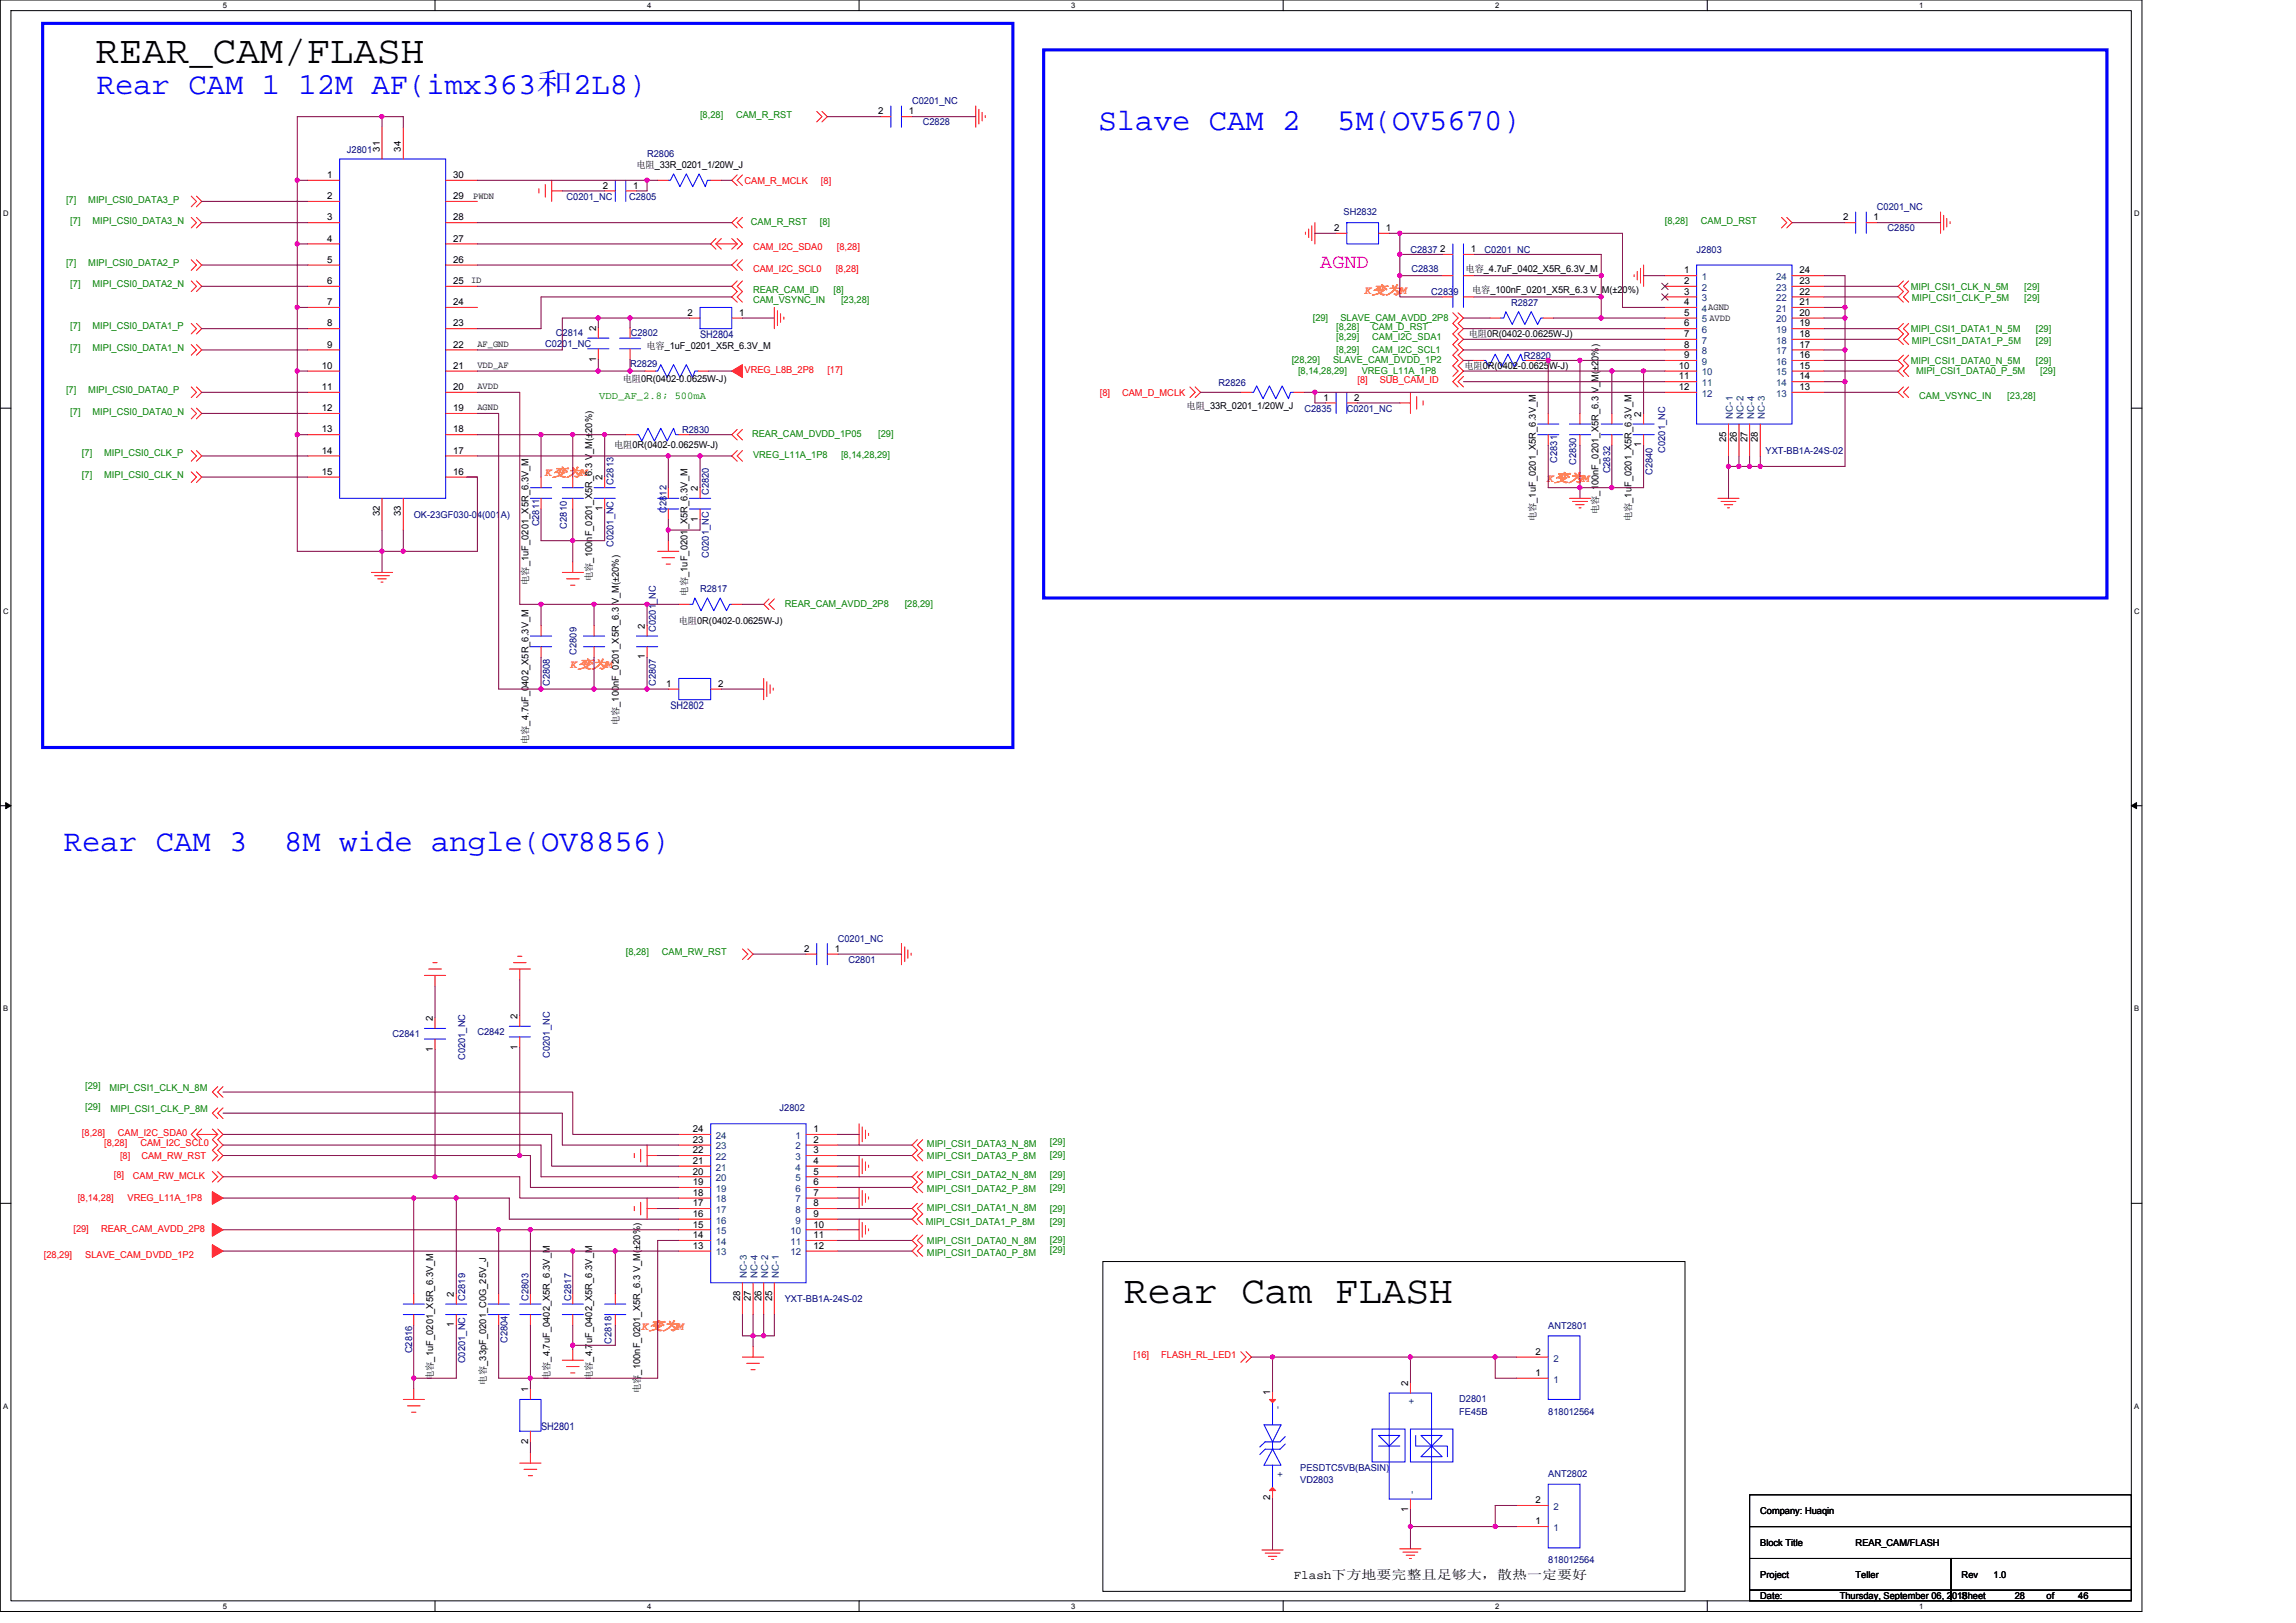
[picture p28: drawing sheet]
<svg xmlns="http://www.w3.org/2000/svg" width="297mm" height="210mm" viewBox="0 0 297 210" stroke-linecap="round" stroke-linejoin="round" font-family="sans-serif">
<defs><g id="words">
<g font-size="5.1">
<text x="12.4" y="8.1">REAR_CAM/FLASH</text>
<text x="145.4" y="168.6">Rear Cam FLASH</text>
</g>
<g font-size="4" fill="#00f">
<text x="12.5" y="12.2">Rear CAM 1 12M AF(imx363和2L8)</text>
<text x="142.1" y="16.9">Slave CAM 2</text>
<text x="173" y="16.9">5M(OV5670)</text>
<text x="8.3" y="110.2">Rear CAM 3</text>
<text x="36.8" y="110.2">8M wide angle(OV8856)</text>
</g>
<text font-size="2.6" fill="#f0f" x="170.8" y="34.7">AGND</text>
<text font-size="1.6" x="167.4" y="204.3">Flash下方地要完整且足够大，散热一定要好</text>
<g font-size="1.5" fill="#ff8000">
<text x="176.6" y="38.1">K变为</text>
<text x="181.2" y="38.1">M</text>
<text x="70.5" y="61.6">K变为M</text>
<text x="200.2" y="62.3">K变为</text>
<text x="204.8" y="62.3">M</text>
<text x="73.8" y="86.5">K变为M</text>
<text x="83" y="172.1">K变为M</text>
</g>
<g font-size="1.4" fill="#000080">
<text x="90.6" y="43.8">SH2804</text>
<text x="86.7" y="91.8">SH2802</text>
<text x="70" y="185">SH2801</text>
</g>
<text font-size="1.4" fill="#008000" x="77.5" y="51.6">VDD_AF_2.8; 500mA</text>
<g font-size="1.2" fill="#008000">
<text x="90.6" y="15.3">[8,28]</text>
<text x="95.2" y="15.3">CAM_R_RST</text>
<text x="8.5" y="26.2">[7]</text>
<text x="9.1" y="29">[7]</text>
<text x="11.4" y="26.2">MIPI_CSI0_DATA3_P</text>
<text x="12" y="29">MIPI_CSI0_DATA3_N</text>
<text x="97.2" y="29.1">CAM_R_RST</text>
<text x="106.1" y="29.1">[8]</text>
<text x="215.4" y="29">[8,28]</text>
<text x="220" y="29">CAM_D_RST</text>
<text x="8.5" y="34.5">[7]</text>
<text x="11.4" y="34.5">MIPI_CSI0_DATA2_P</text>
<text x="9.1" y="37.2">[7]</text>
<text x="12" y="37.2">MIPI_CSI0_DATA2_N</text>
<text x="97.4" y="39.3">CAM_VSYNC_IN</text>
<text x="97.4" y="37.9">REAR_CAM_ID</text>
<text x="107.8" y="37.9">[8]</text>
<text x="108.8" y="39.3">[23,28]</text>
<text x="169.8" y="41.6">[29]</text>
<text x="173.4" y="41.6">SLAVE_CAM_AVDD_2P8</text>
<text x="247.2" y="37.5">MIPI_CSI1_CLK_N_5M</text>
<text x="247.4" y="39">MIPI_CSI1_CLK_P_5M</text>
<text x="261.9" y="37.5">[29]</text>
<text x="261.9" y="39">[29]</text>
<text x="9.1" y="45.4">[7]</text>
<text x="9.1" y="42.5">[7]</text>
<text x="12" y="45.4">MIPI_CSI0_DATA1_N</text>
<text x="12" y="42.5">MIPI_CSI0_DATA1_P</text>
<text x="167.1" y="46.9">[28,29]</text>
<text x="172.5" y="46.9">SLAVE_CAM_DVDD_1P2</text>
<text x="172.9" y="44">[8,29]</text>
<text x="172.9" y="45.7">[8,29]</text>
<text x="172.9" y="42.7">[8,28]</text>
<text x="177.5" y="44">CAM_I2C_SDA1</text>
<text x="177.5" y="45.7">CAM_I2C_SCL1</text>
<text x="177.5" y="42.7">CAM_D_RST</text>
<text x="247.2" y="47.1">MIPI_CSI1_DATA0_N_5M</text>
<text x="247.2" y="43">MIPI_CSI1_DATA1_N_5M</text>
<text x="247.4" y="44.5">MIPI_CSI1_DATA1_P_5M</text>
<text x="263.4" y="47.1">[29]</text>
<text x="263.4" y="43">[29]</text>
<text x="263.4" y="44.5">[29]</text>
<text x="8.5" y="50.9">[7]</text>
<text x="9.1" y="53.7">[7]</text>
<text x="11.4" y="50.9">MIPI_CSI0_DATA0_P</text>
<text x="12" y="53.7">MIPI_CSI0_DATA0_N</text>
<text x="167.9" y="48.5">[8,14,28,29]</text>
<text x="176.2" y="48.5">VREG_L11A_1P8</text>
<text x="247.9" y="48.5">MIPI_CSI1_DATA0_P_5M</text>
<text x="248.3" y="51.6">CAM_VSYNC_IN</text>
<text x="259.7" y="51.6">[23,28]</text>
<text x="263.9" y="48.5">[29]</text>
<text x="10.6" y="59">[7]</text>
<text x="13.5" y="59">MIPI_CSI0_CLK_P</text>
<text x="97.3" y="56.5">REAR_CAM_DVDD_1P05</text>
<text x="97.4" y="59.3">VREG_L11A_1P8</text>
<text x="108.8" y="59.3">[8,14,28,29]</text>
<text x="113.6" y="56.5">[29]</text>
<text x="10.6" y="61.9">[7]</text>
<text x="13.5" y="61.9">MIPI_CSI0_CLK_N</text>
<text x="101.5" y="78.5">REAR_CAM_AVDD_2P8</text>
<text x="117" y="78.5">[28,29]</text>
<text x="81" y="123.6">[8,28]</text>
<text x="85.6" y="123.6">CAM_RW_RST</text>
<text x="11" y="140.9">[29]</text>
<text x="11" y="143.6">[29]</text>
<text x="14.2" y="141.2">MIPI_CSI1_CLK_N_8M</text>
<text x="14.3" y="143.9">MIPI_CSI1_CLK_P_8M</text>
<text x="119.9" y="148.4">MIPI_CSI1_DATA3_N_8M</text>
<text x="119.9" y="149.9">MIPI_CSI1_DATA3_P_8M</text>
<text x="135.8" y="148.2">[29]</text>
<text x="135.8" y="149.8">[29]</text>
<text x="119.9" y="154.2">MIPI_CSI1_DATA2_P_8M</text>
<text x="119.9" y="152.4">MIPI_CSI1_DATA2_N_8M</text>
<text x="135.8" y="152.4">[29]</text>
<text x="135.8" y="154.1">[29]</text>
<text x="119.8" y="158.5">MIPI_CSI1_DATA1_P_8M</text>
<text x="119.9" y="156.7">MIPI_CSI1_DATA1_N_8M</text>
<text x="119.9" y="160.9">MIPI_CSI1_DATA0_N_8M</text>
<text x="135.8" y="158.5">[29]</text>
<text x="135.8" y="156.8">[29]</text>
<text x="135.8" y="160.8">[29]</text>
<text x="119.9" y="162.6">MIPI_CSI1_DATA0_P_8M</text>
<text x="135.8" y="162.2">[29]</text>
</g>
<g font-size="1.2">
<text x="113.6" y="14.8">2</text>
<text x="117.6" y="14.8">1</text>
<text x="42.3" y="23">1</text>
<text x="49.1" y="19.6" transform="rotate(-90 49.1 19.6)">31</text>
<text x="51.9" y="19.6" transform="rotate(-90 51.9 19.6)">34</text>
<text x="58.6" y="23">30</text>
<text x="82.3" y="21.7">电阻_33R_0201_1/20W_J</text>
<text x="42.3" y="25.8">2</text>
<text x="42.3" y="28.5">3</text>
<text x="58.6" y="28.5">28</text>
<text x="58.6" y="25.8">29</text>
<text x="61.2" y="25.8">PWDN</text>
<text x="78" y="24.4">2</text>
<text x="81.9" y="24.4">1</text>
<text x="172.6" y="29.9">2</text>
<text x="179.3" y="29.9">1</text>
<text x="238.4" y="28.5">2</text>
<text x="242.4" y="28.5">1</text>
<text x="42.3" y="31.3">4</text>
<text x="42.3" y="34">5</text>
<text x="58.6" y="34">26</text>
<text x="58.6" y="31.3">27</text>
<text x="186.3" y="32.6">2</text>
<text x="189.6" y="35.1">电容_4.7uF_0402_X5R_6.3V_M</text>
<text x="190.3" y="32.6">1</text>
<text x="217.9" y="35.4">1</text>
<text x="232.8" y="35.4">24</text>
<text x="42.3" y="36.7">6</text>
<text x="42.3" y="39.5">7</text>
<text x="58.6" y="39.5">24</text>
<text x="58.6" y="36.7">25</text>
<text x="60.9" y="36.6">ID</text>
<text x="88.9" y="40.9">2</text>
<text x="95.6" y="40.9">1</text>
<text x="190.5" y="37.9">电容_100nF_0201_X5R_6.3 V_M(±20%)</text>
<text x="217.9" y="36.7">2</text>
<text x="217.9" y="38.1">3</text>
<text x="217.9" y="39.5">4</text>
<text x="217.9" y="40.9">5</text>
<text x="232.8" y="40.9">20</text>
<text x="232.8" y="39.5">21</text>
<text x="232.8" y="38.1">22</text>
<text x="232.8" y="36.7">23</text>
<text x="41.6" y="47.7">10</text>
<text x="42.3" y="42.2">8</text>
<text x="42.3" y="45">9</text>
<text x="58.6" y="47.7">21</text>
<text x="58.6" y="45">22</text>
<text x="58.6" y="42.2">23</text>
<text x="61.8" y="47.6">VDD_AF</text>
<text x="61.8" y="44.9">AF_GND</text>
<text x="77.1" y="46.8" transform="rotate(-90 77.1 46.8)">1</text>
<text x="77.1" y="42.8" transform="rotate(-90 77.1 42.8)">2</text>
<text x="83.6" y="45.1">电容_1uF_0201_X5R_6.3V_M</text>
<text x="189.5" y="47.8">电阻0R(0402-0.0625W-J)</text>
<text x="190" y="43.6">电阻0R(0402-0.0625W-J)</text>
<text x="217.2" y="47.7">10</text>
<text x="217.9" y="42.2">6</text>
<text x="217.9" y="43.6">7</text>
<text x="217.9" y="45">8</text>
<text x="217.9" y="46.3">9</text>
<text x="232.8" y="47.7">15</text>
<text x="232.8" y="46.3">16</text>
<text x="232.8" y="45">17</text>
<text x="232.8" y="43.6">18</text>
<text x="232.8" y="42.2">19</text>
<text x="41.6" y="50.5">11</text>
<text x="41.6" y="53.2">12</text>
<text x="58.6" y="53.2">19</text>
<text x="58.6" y="50.5">20</text>
<text x="61.8" y="50.4">AVDD</text>
<text x="61.8" y="53.1">AGND</text>
<text x="80.6" y="49.4">电阻0R(0402-0.0625W-J)</text>
<text x="153.5" y="53">电阻_33R_0201_1/20W_J</text>
<text x="171.2" y="51.8">1</text>
<text x="175.2" y="51.8">2</text>
<text x="212.3" y="53.9" transform="rotate(-90 212.3 53.9)">2</text>
<text x="217.2" y="49.1">11</text>
<text x="217.2" y="50.5">12</text>
<text x="232.8" y="50.5">13</text>
<text x="232.8" y="49.1">14</text>
<text x="41.6" y="55.9">13</text>
<text x="41.6" y="58.7">14</text>
<text x="58.6" y="58.7">17</text>
<text x="58.6" y="55.9">18</text>
<text x="79.5" y="57.9">电阻0R(0402-0.0625W-J)</text>
<text x="212.3" y="57.9" transform="rotate(-90 212.3 57.9)">1</text>
<text x="223.3" y="57.2" transform="rotate(-90 223.3 57.2)">25</text>
<text x="224.7" y="57.2" transform="rotate(-90 224.7 57.2)">26</text>
<text x="226.1" y="57.2" transform="rotate(-90 226.1 57.2)">27</text>
<text x="227.4" y="57.2" transform="rotate(-90 227.4 57.2)">28</text>
<text x="41.6" y="61.4">15</text>
<text x="58.6" y="61.4">16</text>
<text x="77.9" y="62.1" transform="rotate(-90 77.9 62.1)">2</text>
<text x="90.3" y="63.5" transform="rotate(-90 90.3 63.5)">2</text>
<text x="49.1" y="66.8" transform="rotate(-90 49.1 66.8)">32</text>
<text x="51.9" y="66.8" transform="rotate(-90 51.9 66.8)">33</text>
<text x="77.9" y="66.1" transform="rotate(-90 77.9 66.1)">1</text>
<text x="90.3" y="67.5" transform="rotate(-90 90.3 67.5)">1</text>
<text x="198.7" y="67.5" transform="rotate(-90 198.7 67.5)">电容_1uF_0201_X5R_6.3V_M</text>
<text x="206.8" y="66.5" transform="rotate(-90 206.8 66.5)">电容_100nF_0201_X5R_6.3 V_M(±20%)</text>
<text x="211" y="67.5" transform="rotate(-90 211 67.5)">电容_1uF_0201_X5R_6.3V_M</text>
<text x="68.4" y="75.7" transform="rotate(-90 68.4 75.7)">电容_1uF_0201_X5R_6.3V_M</text>
<text x="76.6" y="75.2" transform="rotate(-90 76.6 75.2)">电容_100nF_0201_X5R_6.3 V_M(±20%)</text>
<text x="89" y="77.1" transform="rotate(-90 89 77.1)">电容_1uF_0201_X5R_6.3V_M</text>
<text x="83.4" y="81.3" transform="rotate(-90 83.4 81.3)">2</text>
<text x="87.8" y="80.7">电阻0R(0402-0.0625W-J)</text>
<text x="83.4" y="85.3" transform="rotate(-90 83.4 85.3)">1</text>
<text x="86.2" y="88.9">1</text>
<text x="92.9" y="88.9">2</text>
<text x="80" y="93.9" transform="rotate(-90 80 93.9)">电容_100nF_0201_X5R_6.3 V_M(±20%)</text>
<text x="68.4" y="96.3" transform="rotate(-90 68.4 96.3)">电容_4.7uF_0402_X5R_6.3V_M</text>
<text x="104" y="123.1">2</text>
<text x="108" y="123.1">1</text>
<text x="66.9" y="131.8" transform="rotate(-90 66.9 131.8)">2</text>
<text x="56" y="136.1" transform="rotate(-90 56 136.1)">1</text>
<text x="56" y="132.1" transform="rotate(-90 56 132.1)">2</text>
<text x="66.9" y="135.8" transform="rotate(-90 66.9 135.8)">1</text>
<text x="89.6" y="149.2">22</text>
<text x="89.6" y="147.8">23</text>
<text x="89.6" y="146.5">24</text>
<text x="105.2" y="146.5">1</text>
<text x="105.2" y="147.8">2</text>
<text x="105.2" y="149.2">3</text>
<text x="89.6" y="154.7">18</text>
<text x="89.6" y="153.3">19</text>
<text x="89.6" y="152">20</text>
<text x="89.6" y="150.6">21</text>
<text x="105.2" y="150.6">4</text>
<text x="105.2" y="152">5</text>
<text x="105.2" y="153.3">6</text>
<text x="105.2" y="154.7">7</text>
<text x="89.6" y="161.6">13</text>
<text x="89.6" y="160.2">14</text>
<text x="89.6" y="158.8">15</text>
<text x="89.6" y="157.4">16</text>
<text x="89.6" y="156.1">17</text>
<text x="105.2" y="156.1">8</text>
<text x="105.2" y="157.4">9</text>
<text x="105.2" y="158.8">10</text>
<text x="105.2" y="160.2">11</text>
<text x="105.2" y="161.6">12</text>
<text x="58.7" y="167.8" transform="rotate(-90 58.7 167.8)">2</text>
<text x="58.7" y="171.7" transform="rotate(-90 58.7 171.7)">1</text>
<text x="95.8" y="168.3" transform="rotate(-90 95.8 168.3)">28</text>
<text x="97.1" y="168.3" transform="rotate(-90 97.1 168.3)">27</text>
<text x="98.5" y="168.3" transform="rotate(-90 98.5 168.3)">26</text>
<text x="99.9" y="168.3" transform="rotate(-90 99.9 168.3)">25</text>
<text x="56" y="178.6" transform="rotate(-90 56 178.6)">电容_1uF_0201_X5R_6.3V_M</text>
<text x="62.9" y="179.1" transform="rotate(-90 62.9 179.1)">电容_33pF_0201_C0G_25V_J</text>
<text x="71.1" y="178.6" transform="rotate(-90 71.1 178.6)">电容_4.7uF_0402_X5R_6.3V_M</text>
<text x="76.6" y="178.6" transform="rotate(-90 76.6 178.6)">电容_4.7uF_0402_X5R_6.3V_M</text>
<text x="182.2" y="179.3" transform="rotate(-90 182.2 179.3)">2</text>
<text x="198.7" y="178">1</text>
<text x="198.7" y="175.3">2</text>
<text x="68.3" y="180.1" transform="rotate(-90 68.3 180.1)">1</text>
<text x="82.8" y="180.3" transform="rotate(-90 82.8 180.3)">电容_100nF_0201_X5R_6.3 V_M(±20%)</text>
<text x="164.3" y="180.5" transform="rotate(-90 164.3 180.5)">1</text>
<text x="68.3" y="186.8" transform="rotate(-90 68.3 186.8)">2</text>
<text x="164.3" y="194.1" transform="rotate(-90 164.3 194.1)">2</text>
<text x="182.2" y="195.6" transform="rotate(-90 182.2 195.6)">1</text>
<text x="198.7" y="197.2">1</text>
<text x="198.7" y="194.5">2</text>
<text x="227.7" y="195.9">Company: Huaqin</text>
<text x="227.7" y="200">Block Title</text>
<text x="240.1" y="200">REAR_CAM/FLASH</text>
<text x="227.7" y="204.1">Project</text>
<text x="227.7" y="206.9">Date:</text>
<text x="238" y="206.9">Thursday, September 06, 2018</text>
<text x="240.1" y="204.1">Teller</text>
<text x="253.8" y="204.1">Rev</text>
<text x="253.8" y="206.9">Sheet</text>
<text x="257.9" y="204.1">1.0</text>
<text x="260.6" y="206.9">28</text>
<text x="264.8" y="206.9">of</text>
<text x="268.9" y="206.9">46</text>
</g>
<g font-size="1.2" fill="#000080">
<text x="118" y="13.5">C0201_NC</text>
<text x="119.4" y="16.2">C2828</text>
<text x="44.9" y="19.8">J2801</text>
<text x="83.7" y="20.3">R2806</text>
<text x="73.3" y="25.8">C0201_NC</text>
<text x="81.4" y="25.8">C2805</text>
<text x="173.8" y="27.9">SH2832</text>
<text x="242.8" y="27.2">C0201_NC</text>
<text x="244.2" y="29.9">C2850</text>
<text x="182.5" y="32.7">C2837</text>
<text x="182.6" y="35.1">C2838</text>
<text x="192.1" y="32.7">C0201_NC</text>
<text x="219.5" y="32.7">J2803</text>
<text x="185.2" y="38.2">C2839</text>
<text x="195.5" y="39.5">R2827</text>
<text x="70.5" y="44.9">C0201_NC</text>
<text x="71.9" y="43.5">C2814</text>
<text x="81.5" y="47.5">R2829</text>
<text x="81.6" y="43.5">C2802</text>
<text x="197.1" y="46.4">R2820</text>
<text x="157.6" y="50">R2826</text>
<text x="168.8" y="53.3">C2835</text>
<text x="174.2" y="53.3">C0201_NC</text>
<text x="88.2" y="56">R2830</text>
<text x="201.4" y="59.9" transform="rotate(-90 201.4 59.9)">C2831</text>
<text x="215.4" y="58.6" transform="rotate(-90 215.4 58.6)">C0201_NC</text>
<text x="228.4" y="58.7">YXT-BB1A-24S-02</text>
<text x="79.4" y="62.7" transform="rotate(-90 79.4 62.7)">C2813</text>
<text x="91.7" y="64.1" transform="rotate(-90 91.7 64.1)">C2820</text>
<text x="203.9" y="60.2" transform="rotate(-90 203.9 60.2)">C2830</text>
<text x="208.3" y="61.3" transform="rotate(-90 208.3 61.3)">C2832</text>
<text x="213.8" y="61.4" transform="rotate(-90 213.8 61.4)">C2840</text>
<text x="53.5" y="67">OK-23GF030-04(001A)</text>
<text x="69.8" y="68.1" transform="rotate(-90 69.8 68.1)">C2811</text>
<text x="73.3" y="68.4" transform="rotate(-90 73.3 68.4)">C2810</text>
<text x="79.4" y="70.8" transform="rotate(-90 79.4 70.8)">C0201_NC</text>
<text x="86.2" y="66.3" transform="rotate(-90 86.2 66.3)">C2812</text>
<text x="90.6" y="76.6">R2817</text>
<text x="91.7" y="72.2" transform="rotate(-90 91.7 72.2)">C0201_NC</text>
<text x="84.9" y="81.7" transform="rotate(-90 84.9 81.7)">C0201_NC</text>
<text x="71.1" y="88.8" transform="rotate(-90 71.1 88.8)">C2808</text>
<text x="74.6" y="84.7" transform="rotate(-90 74.6 84.7)">C2809</text>
<text x="84.9" y="88.8" transform="rotate(-90 84.9 88.8)">C2807</text>
<text x="108.4" y="121.8">C0201_NC</text>
<text x="109.8" y="124.6">C2801</text>
<text x="50.8" y="134.2">C2841</text>
<text x="60.2" y="137.2" transform="rotate(-90 60.2 137.2)">C0201_NC</text>
<text x="61.8" y="133.9">C2842</text>
<text x="71.1" y="136.9" transform="rotate(-90 71.1 136.9)">C0201_NC</text>
<text x="100.9" y="143.8">J2802</text>
<text x="60.2" y="168.3" transform="rotate(-90 60.2 168.3)">C2819</text>
<text x="65.7" y="173.8" transform="rotate(-90 65.7 173.8)">C2804</text>
<text x="68.4" y="168.3" transform="rotate(-90 68.4 168.3)">C2803</text>
<text x="73.9" y="168.3" transform="rotate(-90 73.9 168.3)">C2817</text>
<text x="79.1" y="173.9" transform="rotate(-90 79.1 173.9)">C2818</text>
<text x="101.5" y="168.5">YXT-BB1A-24S-02</text>
<text x="200.3" y="171.9">ANT2801</text>
<text x="53.3" y="175.1" transform="rotate(-90 53.3 175.1)">C2816</text>
<text x="60.2" y="176.4" transform="rotate(-90 60.2 176.4)">C0201_NC</text>
<text x="188.8" y="181.4">D2801</text>
<text x="188.8" y="183">FE45B</text>
<text x="200.3" y="183">818012564</text>
<text x="168.2" y="191.9">VD2803</text>
<text x="168.2" y="190.3">PESDTC5VB(BASIN)</text>
<text x="200.3" y="191.1">ANT2802</text>
<text x="200.3" y="202.2">818012564</text>
</g>
<g font-size="1.2" fill="#f00">
<text x="96.3" y="23.7">CAM_R_MCLK</text>
<text x="106.2" y="23.7">[8]</text>
<text x="97.4" y="35.1">CAM_I2C_SCL0</text>
<text x="97.4" y="32.4">CAM_I2C_SDA0</text>
<text x="108.1" y="35.1">[8,28]</text>
<text x="108.3" y="32.4">[8,28]</text>
<text x="96.3" y="48.3">VREG_L8B_2P8</text>
<text x="107" y="48.3">[17]</text>
<text x="142.3" y="51.2">[8]</text>
<text x="145.2" y="51.2">CAM_D_MCLK</text>
<text x="175.6" y="49.6">[8]</text>
<text x="178.5" y="49.6">SUB_CAM_ID</text>
<text x="10.6" y="146.9">[8,28]</text>
<text x="13.5" y="148.3">[8,28]</text>
<text x="15.3" y="146.9">CAM_I2C_SDA0</text>
<text x="15.5" y="149.9">[8]</text>
<text x="18.2" y="148.3">CAM_I2C_SCL0</text>
<text x="18.3" y="149.9">CAM_RW_RST</text>
<text x="10.1" y="155.4">[8,14,28]</text>
<text x="14.7" y="152.4">[8]</text>
<text x="16.5" y="155.4">VREG_L11A_1P8</text>
<text x="17.2" y="152.5">CAM_RW_MCLK</text>
<text x="9.5" y="159.4">[29]</text>
<text x="13.1" y="159.4">REAR_CAM_AVDD_2P8</text>
<text x="5.7" y="162.7">[28,29]</text>
<text x="11" y="162.7">SLAVE_CAM_DVDD_1P2</text>
<text x="146.7" y="175.7">[16]</text>
<text x="150.2" y="175.7">FLASH_RL_LED1</text>
</g>
<g font-size="1.2" fill="#004080">
<text x="220.2" y="36.2">1</text>
<text x="220.2" y="37.6">2</text>
<text x="220.2" y="39">3</text>
<text x="220.2" y="40.3">4AGND</text>
<text x="220.2" y="41.7">5 AVDD</text>
<text x="229.8" y="41.7">20</text>
<text x="229.8" y="40.3">21</text>
<text x="229.8" y="39">22</text>
<text x="229.8" y="37.6">23</text>
<text x="229.8" y="36.2">24</text>
<text x="220.2" y="43.1">6</text>
<text x="220.2" y="44.5">7</text>
<text x="220.2" y="45.8">8</text>
<text x="220.2" y="47.2">9</text>
<text x="229.8" y="47.2">16</text>
<text x="229.8" y="45.8">17</text>
<text x="229.8" y="44.5">18</text>
<text x="229.8" y="43.1">19</text>
<text x="220.2" y="48.6">10</text>
<text x="220.2" y="50">11</text>
<text x="220.2" y="51.3">12</text>
<text x="229.8" y="51.3">13</text>
<text x="229.8" y="50">14</text>
<text x="229.8" y="48.6">15</text>
<text x="224.2" y="54.2" transform="rotate(-90 224.2 54.2)">NC-1</text>
<text x="225.5" y="54.2" transform="rotate(-90 225.5 54.2)">NC-2</text>
<text x="226.9" y="54.2" transform="rotate(-90 226.9 54.2)">NC-4</text>
<text x="228.3" y="54.2" transform="rotate(-90 228.3 54.2)">NC-3</text>
<text x="92.6" y="148.7">23</text>
<text x="92.6" y="147.3">24</text>
<text x="102.9" y="147.3">1</text>
<text x="102.9" y="148.7">2</text>
<text x="92.6" y="155.6">18</text>
<text x="92.6" y="154.2">19</text>
<text x="92.6" y="152.8">20</text>
<text x="92.6" y="151.4">21</text>
<text x="92.6" y="150.1">22</text>
<text x="102.9" y="150.1">3</text>
<text x="102.9" y="151.4">4</text>
<text x="102.9" y="152.8">5</text>
<text x="102.9" y="154.2">6</text>
<text x="102.9" y="155.6">7</text>
<text x="92.6" y="161.1">14</text>
<text x="92.6" y="159.7">15</text>
<text x="92.6" y="158.3">16</text>
<text x="92.6" y="156.9">17</text>
<text x="102.3" y="159.7">10</text>
<text x="102.3" y="161.1">11</text>
<text x="102.9" y="156.9">8</text>
<text x="102.9" y="158.3">9</text>
<text x="92.6" y="162.4">13</text>
<text x="96.6" y="165.3" transform="rotate(-90 96.6 165.3)">NC-3</text>
<text x="98" y="165.3" transform="rotate(-90 98 165.3)">NC-4</text>
<text x="99.4" y="165.3" transform="rotate(-90 99.4 165.3)">NC-2</text>
<text x="100.7" y="165.3" transform="rotate(-90 100.7 165.3)">NC-1</text>
<text x="102.3" y="162.4">12</text>
<text x="201" y="178.9">1</text>
<text x="201" y="176.1">2</text>
<text x="165.6" y="182.3" transform="rotate(-90 165.6 182.3)">-</text>
<text x="183" y="181.6" transform="rotate(-90 183 181.6)">+</text>
<text x="166" y="191.1" transform="rotate(-90 166 191.1)">+</text>
<text x="183" y="193.3" transform="rotate(-90 183 193.3)">-</text>
<text x="201" y="195.3">2</text>
<text x="201" y="198.1">1</text>
</g>
<g font-size="1">
<text x="28.8" y="1">5</text>
<text x="83.7" y="1">4</text>
<text x="138.6" y="1">3</text>
<text x="193.4" y="1">2</text>
<text x="248.3" y="1">1</text>
<text x=".4" y="28">D</text>
<text x="276.1" y="28">D</text>
<text x=".4" y="79.4">C</text>
<text x="276.1" y="79.4">C</text>
<text x=".4" y="130.9">B</text>
<text x="276.1" y="130.9">B</text>
<text x=".4" y="182.3">A</text>
<text x="276.1" y="182.3">A</text>
<text x="28.8" y="208.2">5</text>
<text x="83.7" y="208.2">4</text>
<text x="138.6" y="208.2">3</text>
<text x="193.4" y="208.2">2</text>
<text x="248.3" y="208.2">1</text>
</g>
</g></defs>
<path d="M0 0h277.1v208.5h-277.1zM1.4 1.4h274.3v205.7h-274.3z" fill="none" stroke="#000" stroke-width=".13"/>
<g fill="#fff">
<path d="M28.8 .1h.6v1.1h-.6z"/>
<path d="M28.8 207.3h.6v1.1h-.6z"/>
</g>
<path d="M56.3 0v1.4M56.3 207.1v1.4" fill="none" stroke="#000" stroke-width=".13"/>
<g fill="#fff">
<path d="M83.7 .1h.6v1.1h-.6z"/>
<path d="M83.7 207.3h.6v1.1h-.6z"/>
</g>
<path d="M111.1 0v1.4M111.1 207.1v1.4" fill="none" stroke="#000" stroke-width=".13"/>
<g fill="#fff">
<path d="M138.6 .1h.5v1.1h-.5z"/>
<path d="M138.6 207.3h.5v1.1h-.5z"/>
</g>
<path d="M166 0v1.4M166 207.1v1.4" fill="none" stroke="#000" stroke-width=".13"/>
<g fill="#fff">
<path d="M193.4 .1h.6v1.1h-.6z"/>
<path d="M193.4 207.3h.6v1.1h-.6z"/>
</g>
<path d="M220.9 0v1.4M220.9 207.1v1.4" fill="none" stroke="#000" stroke-width=".13"/>
<g fill="#fff">
<path d="M248.3 .1h.6v1.1h-.6z"/>
<path d="M248.3 207.3h.6v1.1h-.6z"/>
<path d="M.4 27.1h.7v1.1h-.7z"/>
<path d="M276.1 27.1h.7v1.1h-.7z"/>
<path d="M.4 78.5h.7v1.1h-.7z"/>
<path d="M276.1 78.5h.7v1.1h-.7z"/>
</g>
<path d="M0 52.8h1.4M275.7 52.8h1.4" fill="none" stroke="#000" stroke-width=".13"/>
<g fill="#fff">
<path d="M.4 130h.7v1.1h-.7z"/>
<path d="M276.1 130h.7v1.1h-.7z"/>
</g>
<path d="M0 104.2h1.4M275.7 104.2h1.4" fill="none" stroke="#000" stroke-width=".13"/>
<path d="M.7 103.8l.7 .4-.7 .4zM275.7 104.2l.7-.4v.8z" fill="#000" stroke="#000" stroke-width=".13"/>
<g fill="#fff">
<path d="M.4 181.4h.7v1.1h-.7z"/>
<path d="M276.1 181.4h.7v1.1h-.7z"/>
</g>
<path d="M0 155.7h1.4M275.7 155.7h1.4M142.7 163.2h75.3v42.7h-75.3zM226.4 193.4h49.3v4.1h-49.3zM226.4 197.5h49.3v4.1h-49.3zM226.4 201.6h26v4.1h-26zM226.4 205.7h26v1.4h-26zM252.4 205.7h23.3v1.4h-23.3zM252.4 201.6h23.3v4.1h-23.3z" fill="none" stroke="#000" stroke-width=".13"/>
<path d="M5.5 3h125.5v93.7h-125.5zM135 6.5h137.6v70.9h-137.6z" fill="none" stroke="#00f" stroke-width=".4"/>
<g fill="none" stroke="#f00" stroke-width=".13">
<path d="M49.4 16.5v4.1M52.2 16.5v4.1M105.7 14.4l.6 .7-.6 .7M106.3 14.4l.7 .7-.7 .7M113.9 15.1h1.3M116.6 15.1h1.4M126.2 13.7v2.8M126.6 14.1v1.9M127.1 14.5v1.1M127.5 15v.2M24.7 33.6l.7 .7-.7 .7M24.7 36.3l.7 .7-.7 .7"/>
<path d="M24.7 25.4l.7 .7-.7 .7M24.7 28.1l.7 .7-.7 .7M25.4 33.6l.7 .7-.7 .7M25.4 36.3l.7 .7-.7 .7M25.4 25.4l.7 .7-.7 .7M25.4 28.1l.7 .7-.7 .7M39.8 23.3h4.1M39.8 26.1h4.1M39.8 28.8h4.1M39.8 31.6h4.1M39.8 34.3h4.1M39.8 37h4.1"/>
<path d="M39.8 39.8h4.1M57.7 39.8h4.1M57.7 37h4.1M57.7 34.3h4.1M57.7 31.6h4.1M57.7 28.8h4.1M57.7 26.1h4.1M57.7 23.3h4.1M69.7 24.4v.6M70.5 23.9v1.6M71.4 24.7h1.3M71.4 23.3v2.8"/>
<path d="M78.2 24.7h1.4M81 24.7h1.3M85.1 23.3h1.4M91.9 23.3h1.4M92.6 30.9l-.7 .7 .7 .6M92.6 31.6h2.8M92.6 31.6l.7 .6M93.3 30.9l-.7 .7M94.7 30.9l.7 .7M95.4 31.6l-.7 .6M95.4 30.9l.7 .7-.7 .6M95.4 22.6l-.7 .7 .7 .7"/>
<path d="M95.4 28.1l-.7 .7 .7 .7M95.4 33.6l-.7 .7 .7 .7M95.4 36.3l-.7 .7 .7 .7-.7 .7 .7 .7M96.1 22.6l-.7 .7 .7 .7M96.1 28.1l-.7 .7 .7 .7M96.1 33.6l-.7 .7 .7 .7M96.1 36.3l-.7 .7 .7 .7-.7 .7 .7 .7M100.2 39.8v2.7M168.9 30v.3M169.3 29.6v1.1M169.7 29.2v1.9M170.1 28.8v2.8"/>
<path d="M172.9 30.2h1.3M178.3 30.2h1.4M186.6 35.7h1.4M186.6 38.4h1.4M186.6 32.9h1.4M189.3 32.9h1.4M189.3 35.7h1.4M189.3 38.4h1.4M211.4 35.5v.3M211.8 35.1v1.1M212.2 34.7v1.9M212.6 34.3v2.7"/>
<path d="M215.4 35.7h4.1M215.4 37h4.1M215.4 38.4h4.1M215.4 39.8h4.1M230.5 28.1l.7 .7-.7 .7M231.2 28.1l.6 .7-.6 .7M231.8 39.8h4.2M231.8 38.4h4.2M231.8 37h4.2M231.8 35.7h4.2M238.7 28.8h1.4M241.4 28.8h1.4"/>
<path d="M246.2 36.3l-.6 .7 .6 .7-.6 .7 .6 .7M246.9 36.3l-.7 .7 .7 .7-.7 .7 .7 .7M251.1 27.4v2.8M251.5 27.9v1.9M251.9 28.3v1.1M252.3 28.7v.2M24.7 58.3l.7 .7-.7 .7M24.7 50.1l.7 .7-.7 .6M24.7 52.8l.7 .7-.7 .7M24.7 44.6l.7 .7-.7 .7M24.7 41.8l.7 .7-.7 .7M25.4 58.3l.7 .7-.7 .7"/>
<path d="M25.4 50.1l.7 .7-.7 .6M25.4 52.8l.7 .7-.7 .7M25.4 44.6l.7 .7-.7 .7M25.4 41.8l.7 .7-.7 .7M39.8 42.5h4.1M39.8 45.3h4.1M39.8 48h4.1M39.8 50.8h4.1M39.8 53.5h4.1M39.8 56.2h4.1M39.8 59h4.1M57.7 59h4.1"/>
<path d="M57.7 56.2h4.1M57.7 53.5h4.1M57.7 50.8h4.1M57.7 48h4.1M57.7 45.3h4.1M57.7 42.5h4.1M77.4 45.1v1.4M77.4 42.4v1.4M81 56.2h1.3M81.5 45.1v1.4M81.5 42.4v1.4M83.4 48h1.4"/>
<path d="M87.8 56.2h1.4M89.2 41.1h1.4M90.3 48h1.4M94.7 41.1h1.4M95.4 58.3l-.7 .7 .7 .7M95.4 55.6l-.7 .6 .7 .7M96.1 58.3l-.7 .7 .7 .7M96.1 55.6l-.7 .6 .7 .7M100.6 40.2v1.9M101 40.6v1.1M101.4 41v.3M153.9 50.1l.7 .7-.7 .6"/>
<path d="M154.6 50.1l.7 .7-.7 .6M160.5 50.8h1.4M167.4 50.8h1.4M171.5 52.1h1.4M174.2 52.1h1.4M181.1 52.1h1.4M182.5 50.8v2.7M183.3 51.3v1.6M184.1 51.9v.5M188 40.5l.6 .6-.6 .7 .6 .7-.6 .7 .6 .7-.6 .7 .6 .7-.6 .7 .6 .6-.6 .7 .6 .7-.6 .7M188.6 40.5l.7 .6-.7 .7 .7 .7-.7 .7 .7 .7-.7 .7 .7 .7-.7 .7 .7 .6-.7 .7 .7 .7-1.3 1.4 .6 .7M189.3 48.7l-.7 .7 .7 .7"/>
<path d="M190.6 46.6h1.3M192.8 41.1h1.3M197.4 46.6h1.4M199.6 41.1h1.4M200.3 56.2v1.4M200.3 53.5v1.4M204.4 53.5v1.4M204.4 56.2v1.4M208.5 56.2v1.4M208.5 53.5v1.4M212.6 56.2v1.4M212.6 53.5v1.4"/>
<path d="M215.4 41.1h4.1M215.4 42.5h4.1M215.4 43.9h4.1M215.4 45.3h4.1M215.4 46.6h4.1M215.4 48h4.1M215.4 49.4h4.1M215.4 50.8h4.1M223.6 54.9v4.1M225 54.9v4.1M226.4 54.9v4.1M227.7 54.9v4.1"/>
<path d="M231.8 50.8h4.2M231.8 49.4h4.2M231.8 48h4.2M231.8 46.6h4.2M231.8 45.3h4.2M231.8 43.9h4.2M231.8 42.5h4.2M231.8 41.1h4.2M246.2 46l-.6 .6 .6 .7-.6 .7 .6 .7M246.2 41.8l-.6 .7 .6 .7-.6 .7 .6 .7M246.2 50.1l-.6 .7 .6 .6M246.9 46l-.7 .6 .7 .7-.7 .7 .7 .7"/>
<path d="M246.9 41.8l-.7 .7 .7 .7-.7 .7 .7 .7M246.9 50.1l-.7 .7 .7 .6M24.7 61l.7 .7-.7 .7M25.4 61l.7 .7-.7 .7M39.8 61.7h4.1M48 74.1h2.8M48.5 74.5h1.9M48.9 74.9h1.1M49.3 75.3h.2M49.4 64.5v4.1M52.2 64.5v4.1M57.7 61.7h4.1"/>
<path d="M70 64.5v1.3M70 61.7v1.4M72.7 74.1h2.8M73.3 74.9h1.6M73.8 75.7h.6M74.1 72.7v1.4M74.1 61.7v1.4M74.1 64.5v1.3M78.2 64.5v1.3M78.2 61.7v1.4M85.1 71.3h2.7M85.6 72.2h1.7"/>
<path d="M86.2 73h.5M86.5 70v1.3M86.5 63.1v1.4M86.5 65.8v1.4M87.8 78.2h1.4M90.6 65.8v1.4M90.6 63.1v1.4M94.7 78.2h1.4M99.5 77.5l-.7 .7 .7 .7M100.2 77.5l-.7 .7 .7 .7M203 64.5h2.8M203.5 64.9h1.9"/>
<path d="M203.9 65.3h1.1M204.3 65.7h.3M222.2 64.5h2.8M222.6 64.9h2M223.1 65.3h1.1M223.5 65.7h.2M70 80.9v1.4M70 83.7v1.3M76.9 80.9v1.4M76.9 83.7v1.3M83.7 83.7v1.3M83.7 80.9v1.4"/>
<path d="M86.5 89.2h1.3M91.9 89.2h1.4M98.8 87.8v2.7M99.2 88.2v1.9M99.6 88.6v1.1M100 89v.3M54.9 126.2h2.8M55.5 125.4h1.6M56 124.5h.6M56.3 126.2v1.4M56.3 134.4v1.4M56.3 131.7v1.4"/>
<path d="M65.9 125.4h2.7M66.4 124.5h1.7M67 123.7h.5M67.2 134.2v1.3M67.2 131.4v1.4M67.2 125.4v1.3M96.1 122.8l.6 .6-.6 .7M96.7 122.8l.7 .6-.7 .7M104.3 123.4h1.4M107 123.4h1.4M116.6 122.1v2.7M117 122.5v1.9"/>
<path d="M117.5 122.9v1.1M117.9 123.3v.3M25.4 146.8l.7 .6M25.4 146.8h2.8M25.4 146.1l-.7 .7 .7 .6M26.1 146.1l-.7 .7M27.5 151.6l.7 .7-.7 .6M27.5 146.1l.7 .7M28.2 151.6l.6 .7-.6 .6M28.2 146.1l.6 .7-.6 .6 .6 .7-.6 .7 .6 .7-.6 .7M28.2 146.8l-.7 .6 .7 .7-.7 .7 .7 .7-.7 .7M28.2 143.3l-.7 .7 .7 .7"/>
<path d="M28.2 140.6l-.7 .7 .7 .7M28.8 143.3l-.6 .7 .6 .7M28.8 140.6l-.6 .7 .6 .7M82.1 156.1v.5M82.1 149.2v.6M82.9 155.6v1.6M82.9 148.7v1.6M83.7 156.4h1.4M83.7 155v2.7M83.7 149.5h1.4M83.7 148.1v2.8M87.8 159.1h4.1"/>
<path d="M87.8 157.7h4.1M87.8 156.4h4.1M87.8 155h4.1M87.8 153.6h4.1M87.8 152.3h4.1M87.8 150.9h4.1M87.8 149.5h4.1M87.8 148.1h4.1M87.8 146.8h4.1M104.3 146.8h4.1M104.3 148.1h4.1M104.3 149.5h4.1"/>
<path d="M104.3 150.9h4.1M104.3 152.3h4.1M104.3 153.6h4.1M104.3 155h4.1M104.3 156.4h4.1M104.3 157.7h4.1M104.3 159.1h4.1M111.1 145.4v2.7M111.1 149.5v2.8M111.1 157.7v2.8M111.1 153.6v2.8M111.5 145.8v1.9"/>
<path d="M111.5 149.9v1.9M111.5 158.2v1.9M111.5 154v2M112 146.2v1.1M112 150.3v1.1M112 158.6v1.1M112 154.5v1.1M112.4 146.6v.3M112.4 150.7v.3M112.4 159v.2M112.4 154.9v.2M118.7 147.4l-.7 .7 .7 .7-.7 .7 .7 .7"/>
<path d="M118.7 151.6l-.7 .7 .7 .6-.7 .7 .7 .7M118.7 155.7l-.7 .7 .7 .7-.7 .6 .7 .7M118.7 159.8l-.7 .7 .7 .7-.7 .7 .7 .6M119.4 147.4l-.7 .7 .7 .7-.7 .7 .7 .7M119.4 151.6l-.7 .7 .7 .6-.7 .7 .7 .7M119.4 155.7l-.7 .7 .7 .7-.7 .6 .7 .7M119.4 159.8l-.7 .7 .7 .7-.7 .7 .7 .6M53.5 179.7v1.4M53.5 167.3v1.4M53.5 170.1v1.4M59 170.1v1.4M59 167.3v1.4"/>
<path d="M64.5 167.3v1.4M64.5 170.1v1.4M68.6 167.3v1.4M68.6 170.1v1.4M68.6 179.7v1.4M72.7 176h2.8M73.3 176.8h1.6M73.8 177.6h.6M74.1 167.3v1.4M74.1 170.1v1.4M74.1 174.6v1.4M79.6 167.3v1.4"/>
<path d="M79.6 170.1v1.4M87.8 161.9h4.1M87.8 160.5h4.1M96.1 166v4.1M96.1 175.6h2.7M96.6 176.4h1.7M97.2 177.2h.5M97.4 166v4.1M97.4 174.2v1.4M98.8 166v4.1M100.2 166v4.1M104.3 160.5h4.1"/>
<path d="M104.3 161.9h4.1M160.5 174.9l.7 .7-.7 .7M161.2 174.9l.7 .7-.7 .7M182.5 178.9v1.3M196.2 178.3h4.1M196.2 175.6h4.1M52.2 181.1h2.7M52.7 181.9h1.7M53.3 182.7h.5M67.2 189.3h2.8M67.8 190.1h1.6M68.3 190.9h.6"/>
<path d="M68.6 185.2v1.3M68.6 187.9v1.4M164.6 180.1v1.4M164.6 192.4v1.4M182.5 194v1.3M196.2 197.5h4.1M196.2 194.8h4.1M163.3 200.5h2.7M163.7 200.9h1.9M164.1 201.4h1.1M164.5 201.8h.3M181.1 200.4h2.7"/>
<path d="M181.5 200.8h1.9M181.9 201.2h1.1M182.3 201.6h.3"/>
</g>
<g fill="#f00" stroke="#f00" stroke-width=".13">
<path d="M164.2 181.1h.8l-.4 .4z"/>
<path d="M164.2 192.8l.4-.4 .4 .4z"/>
<path d="M94.7 48l1.4-.8v1.6z" fill-rule="evenodd"/>
<path d="M27.5 161l1.3 .9-1.3 .8z" fill-rule="evenodd"/>
<path d="M27.5 154.2l1.3 .8-1.3 .8z" fill-rule="evenodd"/>
<path d="M27.5 158.3l1.3 .8-1.3 .8z" fill-rule="evenodd"/>
</g>
<g fill="none" stroke="#00f" stroke-width=".13">
<path d="M115.2 13.7v2.8M115.2 15.1h.1M116.6 15.1h.1M116.6 13.7v2.8M43.9 20.6h13.8v43.9h-13.8zM79.6 23.3v2.8M79.6 24.7h.1M81 24.7h.1M81 23.3v2.8M86.5 23.3h.2l.4-.8 .9 1.7 .8-1.7 .8 1.7 .8-1.7 .8 1.7 .3-.9h.4M86.5 23.3h.1M90.6 39.8h4.1v2.7h-4.1z"/>
<path d="M91.9 23.3h.1M174.2 30.2h.1M174.2 28.8h4.1v2.8h-4.1zM178.3 30.2h.1M188 31.6v8.2M188 32.9h.1M188 35.7h.1M188 38.4h.1M189.3 31.6v8.2M189.3 32.9h.1M189.3 35.7h.1M189.3 38.4h.1"/>
<path d="M219.5 34.3h12.3v20.6h-12.3zM240.1 27.4v2.8M240.1 28.8h.1M241.4 28.8h.1M241.4 27.4v2.8M76 45.1h2.8M76 43.8h2.8M77.4 45.1h.1M77.4 43.8h.1M80.2 45.1h2.7M80.2 43.8h2.7M81.5 45.1h.1"/>
<path d="M81.5 43.8h.1M82.3 56.2h.3l.4 .9 .8-1.7 .9 1.7 .8-1.7 .8 1.7 .8-1.7 .3 .8h.4M82.3 56.2h.1M84.8 48h.3l.4-.8 .8 1.6 .8-1.6 .9 1.6 .8-1.6 .8 1.6 .3-.8h.4M84.8 48h.1M87.8 56.2h.1M90.3 48h.1M90.6 41.1h.1M94.7 41.1h.1M161.9 50.8h.1M161.9 50.8h.3l.4-.9 .8 1.7 .8-1.7 .9 1.7 .8-1.7 .8 1.7 .3-.8h.4M167.4 50.8h.1"/>
<path d="M172.9 52.1h.1M172.9 50.8v2.7M174.2 50.8v2.7M174.2 52.1h.1M191.9 46.6h.3l.4 .9 .8-1.7 .9 1.7 .8-1.7 .8 1.7 .8-1.7 .3 .8h.4M191.9 46.6h.1M194.1 41.1h.1M194.1 41.1h.4l.3-.8 .8 1.7 .9-1.7 .8 1.7 .8-1.7 .8 1.7 .4-.9h.3M197.4 46.6h.1M198.9 56.2h2.8M198.9 54.9h2.8M199.6 41.1h.1"/>
<path d="M200.3 56.2h.1M200.3 54.9h.1M203 54.9h2.8M203 56.2h2.8M204.4 54.9h.1M204.4 56.2h.1M207.2 56.2h2.7M207.2 54.9h2.7M208.5 56.2h.1M208.5 54.9h.1M211.3 56.2h2.7M211.3 54.9h2.7"/>
<path d="M212.6 56.2h.1M212.6 54.9h.1M68.6 64.5h2.8M68.6 63.1h2.8M70 64.5h.1M70 63.1h.1M72.7 63.1h2.8M72.7 64.5h2.8M74.1 63.1h.1M74.1 64.5h.1M76.9 64.5h2.7M76.9 63.1h2.7"/>
<path d="M78.2 64.5h.1M78.2 63.1h.1M85.1 64.5h2.7M85.1 65.8h2.7M86.5 64.5h.1M86.5 65.8h.1M89.2 65.8h2.7M89.2 64.5h2.7M89.2 78.2h.1M89.2 78.2h.4l.3-.8 .8 1.6 .8-1.6 .8 1.6 .9-1.6 .8 1.6 .4-.8h.3M90.6 65.8h.1M90.6 64.5h.1"/>
<path d="M94.7 78.2h.1M68.6 82.3h2.8M68.6 83.7h2.8M70 82.3h.1M70 83.7h.1M75.5 82.3h2.7M75.5 83.7h2.7M76.9 82.3h.1M76.9 83.7h.1M82.3 83.7h2.8M82.3 82.3h2.8M83.7 83.7h.1"/>
<path d="M83.7 82.3h.1M87.8 87.8h4.1v2.7h-4.1zM87.8 89.2h.1M91.9 89.2h.1M54.9 134.4h2.8M54.9 133.1h2.8M56.3 134.4h.1M56.3 133.1h.1M65.9 134.2h2.7M65.9 132.8h2.7M67.2 134.2h.1M67.2 132.8h.1"/>
<path d="M105.7 122.1v2.7M105.7 123.4h.1M107 123.4h.1M107 122.1v2.7M91.9 145.4h12.4v20.6h-12.4zM52.2 168.7h2.7M52.2 170.1h2.7M53.5 168.7h.1M53.5 170.1h.1M57.7 170.1h2.7M57.7 168.7h2.7M59 170.1h.1"/>
<path d="M59 168.7h.1M63.1 168.7h2.8M63.1 170.1h2.8M64.5 168.7h.1M64.5 170.1h.1M67.2 168.7h2.8M67.2 170.1h2.8M68.6 168.7h.1M68.6 170.1h.1M72.7 168.7h2.8M72.7 170.1h2.8M74.1 168.7h.1"/>
<path d="M74.1 170.1h.1M78.2 168.7h2.8M78.2 170.1h2.8M79.6 168.7h.1M79.6 170.1h.1M200.3 172.8h4.1v8.3h-4.1zM67.2 181.1h2.8v4.1h-2.8zM68.6 185.2h.1M68.6 181.1h.1M163.5 184.3h2.2l-1.1 2.2zM164.6 189.6v2.8M164.6 181.5v2.8"/>
<path d="M164.6 187.5l1.1 2.1h-2.2zM164.6 186.5v1M166.3 185.9l-.7 .6h-1.9l-.7 .7M166.3 186.8l-.7 .7h-1.9l-.7 .7M177.5 184.9h4.3v4.2h-4.3zM178.3 185.7h2.8l-1.4 1.4zM178.3 187.1h2.8M179.7 180.2h5.5v13.8h-5.5zM182.5 184.9h5.5v4.2h-5.5zM183.2 185.7v1.4h4.1v1.4M183.8 185.7h2.8l-2.8 2.8h2.8zM200.3 192h4.1v8.3h-4.1z"/>
</g>
<path d="M215 36.6l.8 .9M215 38l.8 .8M215.8 36.6l-.8 .9M215.8 38l-.8 .8" fill="none" stroke="#804000" stroke-width=".13"/>
<g fill="none" stroke="#800040" stroke-width=".13">
<path d="M49.4 15.1h-10.9v8.2M49.4 15.1v1.4M49.4 15.1h2.8v1.4M107 15.1h6.9M118 15.1h8.2M26.1 26.1h13.7M26.1 28.8h13.7M26.1 34.3h13.7M26.1 37h13.7M38.5 23.3h1.3M38.5 31.6h1.3M38.5 39.8h1.3"/>
<path d="M38.5 23.3v8.3M38.5 31.6v8.2M38.5 39.8v8.2M61.8 23.3h21.9M61.8 34.3h32.9M61.8 28.8h32.9M61.8 37h32.9M61.8 31.6h30.1M72.7 24.7h5.5M83.7 23.3v1.4h-1.4M83.7 23.3h1.4M93.3 23.3h1.4"/>
<path d="M94.7 38.4h-24.7v4.1h-8.2M170.1 30.2h2.8M179.7 30.2h1.4M181.1 35.7v2.7h5.5M181.1 32.9h5.5M181.1 30.2v2.7M181.1 32.9v2.8M181.1 30.2h28.8v9.6h5.5M181.1 35.7h5.5M190.7 38.4h16.5M190.7 32.9h16.5v2.8M190.7 35.7h16.5"/>
<path d="M207.2 35.7v2.7M207.2 38.4v2.7M212.6 35.7h2.8M231.8 28.8h6.9M236 35.7h2.7v4.1M236 39.8h2.7M236 38.4h9.6M236 37h9.6M238.7 39.8v1.3M242.8 28.8h8.3M26.1 50.8h13.7M26.1 42.5h13.7"/>
<path d="M26.1 45.3h13.7M26.1 53.5h13.7M26.1 59h13.7M38.5 48h1.3M38.5 56.2h1.3M38.5 48v8.2M38.5 56.2v15.1h10.9M61.8 48h15.6M61.8 56.2h8.2M61.8 53.5h2.7v35.7h5.5M61.8 59h24.7M61.8 50.8h5.4v27.4h2.8"/>
<path d="M70 56.2h4.1M70 56.2v5.5M74.1 56.2h4.1M74.1 56.2v5.5M77.4 41.1h4.1M77.4 48h4.1M77.4 41.1h-4.7v4.2h-10.9M77.4 41.1v1.3M77.4 46.5v1.5M78.2 56.2v5.5M78.2 56.2h2.8M81.5 41.1v1.3"/>
<path d="M81.5 46.5v1.5M81.5 48h1.9M81.5 41.1h7.7M86.5 59v4.1M86.5 59h4.1M89.2 56.2h5.5M90.6 59v4.1M90.6 59h4.1M91.7 48h3M96.1 41.1h4.1M155.3 50.8h5.2M168.8 50.8h1.3v1.3h1.4"/>
<path d="M170.1 50.8h45.3M175.6 52.1h5.5M189.3 46.6h1.3M189.3 48h19.2M189.3 42.5h26.1M189.3 43.9h26.1M189.3 45.3h26.1M189.3 41.1h3.5M189.3 49.4h26.1M198.8 46.6h1.5M200.3 46.6h4.1M200.3 46.6v6.9"/>
<path d="M200.3 57.6v5.5h4.1M201 41.1h6.2M204.4 46.6v6.9M204.4 57.6v5.5M204.4 46.6h11M207.2 41.1h8.2M208.5 57.6v5.5M208.5 48v5.5M208.5 48h4.1M212.6 48h2.8M212.6 48v5.5M212.6 57.6v5.5h-4.1"/>
<path d="M223.6 59v1.3M225 59v1.3M226.4 59v1.3h1.3M227.7 59v1.3M236 45.3h2.7M236 41.1h2.7M236 43.9h9.6M236 42.5h9.6M236 46.6h9.6M236 48h9.6M236 49.4h2.7M236 50.8h9.6"/>
<path d="M238.7 45.3v4.1M238.7 41.1v4.2M238.7 49.4v10.9h-11M26.1 61.7h13.7M49.4 68.6v2.7M49.4 71.3v2.8M49.4 71.3h2.8M52.2 68.6v2.7M60.4 61.7h1.4v9.6h-9.6M70 78.2v2.7M70 78.2h6.9M70 65.8v4.2h4.1v2.7"/>
<path d="M74.1 65.8v4.2h4.1v-4.2M76.9 78.2v2.7M76.9 78.2h6.8M83.7 78.2h4.1M83.7 78.2v2.7M86.5 67.2v1.4M86.5 68.6v1.4M90.6 67.2v1.4h-4.1M96.1 78.2h2.7M204.4 63.1h4.1M204.4 63.1v1.4M223.6 60.3h1.4"/>
<path d="M223.6 60.3v4.2M225 60.3h1.4M70 89.2h13.7M70 85v4.2M76.9 85v4.2M83.7 89.2h2.8M83.7 85v4.2M93.3 89.2h5.5M56.3 127.6v4.1M56.3 135.8v16.5M67.2 135.5v14h1.4v4.1h19.2M67.2 126.7v4.7"/>
<path d="M97.4 123.4h6.9M108.4 123.4h8.2M28.8 152.3h27.5M28.8 146.8h42.6v4.1h16.4M28.8 144h43.9v4.1h15.1M28.8 149.5h38.4M28.8 155h24.7M28.8 148.1h41.2v4.2h17.8M28.8 141.3h45.3v5.5h13.7M28.8 159.1h35.7M53.5 155v12.3M53.5 155h5.5"/>
<path d="M56.3 152.3h10.9v2.7h20.6M59 155v12.3M59 155h6.9v2.7h21.9M64.5 159.1h4.1M64.5 159.1v8.2M68.6 159.1v8.2M68.6 159.1h19.2M85.1 156.4h2.7M85.1 149.5h2.7M108.4 150.9h2.7M108.4 159.1h2.7M108.4 146.8h2.7"/>
<path d="M108.4 155h2.7M108.4 148.1h9.6M108.4 149.5h9.6M108.4 157.7h9.6M108.4 153.6h9.6M108.4 156.4h9.6M108.4 152.3h9.6M28.8 161.9h45.3M53.5 178.3v1.4M53.5 171.5v6.8M59 171.5v6.8h-5.5M64.5 171.5v6.8h4.1"/>
<path d="M68.6 171.5v6.8M68.6 178.3v1.4M74.1 171.4v2.7M74.1 161.9v5.4M74.1 161.9h5.5M74.1 174.1v.5M79.6 161.9h8.2M79.6 161.9v5.4M79.6 171.4v2.7h-5.5M87.8 160.5h-2.7v17.8h-16.5M96.1 170.1v2.7h1.3M97.4 172.8h1.4"/>
<path d="M97.4 172.8v1.4M97.4 170.1v2.7M98.8 170.1v2.7M100.2 170.1v2.7h-1.4M108.4 160.5h9.6M108.4 161.9h9.6M161.9 175.6h2.7M164.6 175.6h17.9M164.6 175.6v4.5M182.5 175.6v3.3M182.5 175.6h10.9M196.2 175.6h-2.8v2.7h2.8"/>
<path d="M68.6 186.5v1.4M164.6 193.8v6.7M182.5 197.5v2.9M182.5 195.3v2.2M182.5 197.5h10.9M193.4 197.5h2.8M196.2 194.8h-2.8v2.7"/>
</g>
<g fill="#f0f" stroke="#f0f" stroke-width=".13">
<circle cx="90.6" cy="59" r=".27"/>
<circle cx="38.4" cy="31.5" r=".27"/>
<circle cx="38.4" cy="23.3" r=".27"/>
<circle cx="38.4" cy="39.8" r=".27"/>
<circle cx="38.4" cy="56.2" r=".27"/>
<circle cx="38.4" cy="48" r=".27"/>
<circle cx="74.1" cy="69.9" r=".27"/>
<circle cx="74.1" cy="56.2" r=".27"/>
<circle cx="70" cy="56.2" r=".27"/>
<circle cx="78.2" cy="56.2" r=".27"/>
<circle cx="83.7" cy="89.1" r=".27"/>
<circle cx="76.8" cy="89.1" r=".27"/>
<circle cx="70" cy="89.1" r=".27"/>
<circle cx="76.8" cy="78.2" r=".27"/>
<circle cx="70" cy="78.2" r=".27"/>
<circle cx="83.7" cy="78.2" r=".27"/>
<circle cx="77.4" cy="48" r=".27"/>
<circle cx="77.4" cy="41.1" r=".27"/>
<circle cx="81.5" cy="48" r=".27"/>
<circle cx="81.5" cy="41.1" r=".27"/>
<circle cx="83.7" cy="23.3" r=".27"/>
<circle cx="86.4" cy="59" r=".27"/>
<circle cx="49.4" cy="71.3" r=".27"/>
<circle cx="52.2" cy="71.3" r=".27"/>
<circle cx="49.4" cy="15.1" r=".27"/>
<circle cx="86.4" cy="68.6" r=".27"/>
<circle cx="182.5" cy="175.6" r=".27"/>
<circle cx="164.6" cy="175.6" r=".27"/>
<circle cx="193.4" cy="175.6" r=".27"/>
<circle cx="193.4" cy="197.5" r=".27"/>
<circle cx="181.1" cy="35.7" r=".27"/>
<circle cx="181.1" cy="32.9" r=".27"/>
<circle cx="181.1" cy="30.2" r=".27"/>
<circle cx="207.1" cy="35.7" r=".27"/>
<circle cx="207.1" cy="41.1" r=".27"/>
<circle cx="207.1" cy="38.4" r=".27"/>
<circle cx="200.3" cy="46.6" r=".27"/>
<circle cx="204.4" cy="46.6" r=".27"/>
<circle cx="204.4" cy="63.1" r=".27"/>
<circle cx="212.6" cy="48" r=".27"/>
<circle cx="208.5" cy="48" r=".27"/>
<circle cx="223.6" cy="60.3" r=".27"/>
<circle cx="225" cy="60.3" r=".27"/>
<circle cx="227.7" cy="60.3" r=".27"/>
<circle cx="226.3" cy="60.3" r=".27"/>
<circle cx="238.7" cy="49.4" r=".27"/>
<circle cx="238.7" cy="45.3" r=".27"/>
<circle cx="238.7" cy="41.1" r=".27"/>
<circle cx="238.7" cy="39.8" r=".27"/>
<circle cx="170.1" cy="50.7" r=".27"/>
<circle cx="208.5" cy="63.1" r=".27"/>
<circle cx="98.8" cy="172.8" r=".27"/>
<circle cx="97.4" cy="172.8" r=".27"/>
<circle cx="74.1" cy="161.8" r=".27"/>
<circle cx="68.6" cy="159.1" r=".27"/>
<circle cx="64.5" cy="159.1" r=".27"/>
<circle cx="56.3" cy="152.2" r=".27"/>
<circle cx="79.6" cy="161.8" r=".27"/>
<circle cx="59" cy="155" r=".27"/>
<circle cx="53.5" cy="178.3" r=".27"/>
<circle cx="67.2" cy="149.5" r=".27"/>
<circle cx="53.5" cy="155" r=".27"/>
<circle cx="68.6" cy="178.3" r=".27"/>
<circle cx="74.1" cy="174" r=".27"/>
<circle cx="182.5" cy="197.5" r=".27"/>
</g>
<use href="#words"/>
</svg>
